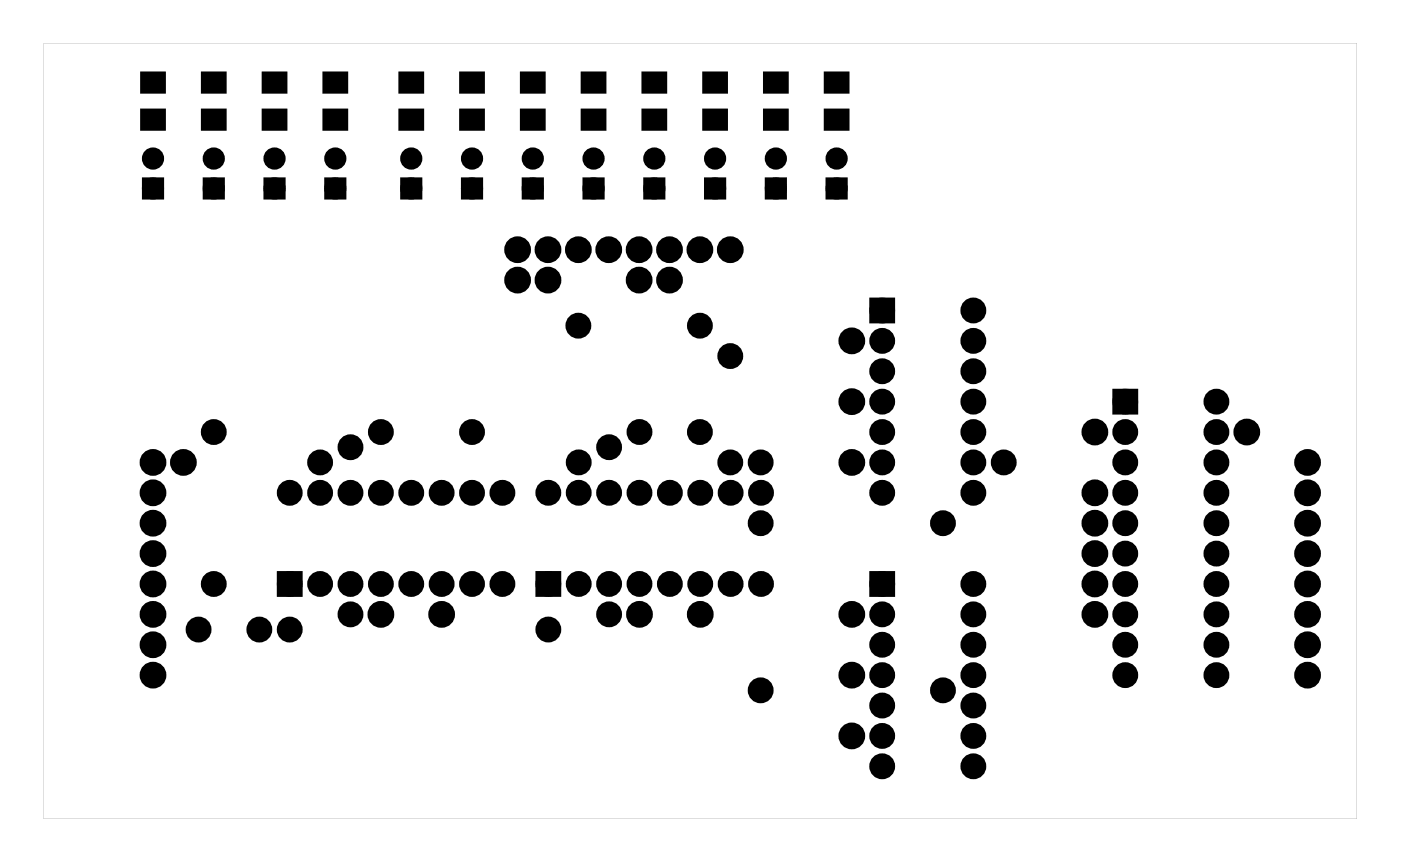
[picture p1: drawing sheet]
<svg xmlns="http://www.w3.org/2000/svg" width="117mm" height="72mm" viewBox="0 0 117 72" stroke-linecap="round" stroke-linejoin="round" font-family="sans-serif">
<g fill="#000">
<path d="M11.8 6.1h1.9v1.6h-1.9zM11.8 9.2h1.9v1.6h-1.9zM12.2 15.2h1.2v1.2h-1.2zM16.9 6.1h1.9v1.6h-1.9zM16.9 9.2h1.9v1.6h-1.9zM17.3 15.2h1.2v1.2h-1.2zM22 6.1h1.9v1.6h-1.9zM22 9.2h1.9v1.6h-1.9zM22.4 15.2h1.2v1.2h-1.2zM27.1 6.1h1.9v1.6h-1.9zM27.1 9.2h1.9v1.6h-1.9zM27.4 15.2h1.2v1.2h-1.2z"/>
<path d="M33.4 6.1h1.9v1.6h-1.9zM33.4 9.2h1.9v1.6h-1.9zM33.8 15.2h1.2v1.2h-1.2zM38.5 6.1h1.9v1.6h-1.9zM38.5 9.2h1.9v1.6h-1.9zM38.9 15.2h1.2v1.2h-1.2zM43.6 6.1h1.9v1.6h-1.9zM43.6 9.2h1.9v1.6h-1.9zM43.9 15.2h1.2v1.2h-1.2zM48.7 6.1h1.9v1.6h-1.9zM48.7 9.2h1.9v1.6h-1.9zM49 15.2h1.2v1.2h-1.2z"/>
<path d="M53.8 6.1h1.9v1.6h-1.9zM53.8 9.2h1.9v1.6h-1.9zM54.1 15.2h1.2v1.2h-1.2zM58.8 6.1h1.9v1.6h-1.9zM58.8 9.2h1.9v1.6h-1.9zM59.2 15.2h1.2v1.2h-1.2zM63.9 6.1h1.9v1.6h-1.9zM63.9 9.2h1.9v1.6h-1.9zM64.3 15.2h1.2v1.2h-1.2zM69 6.1h1.9v1.6h-1.9zM69 9.2h1.9v1.6h-1.9zM69.3 15.2h1.2v1.2h-1.2z"/>
<path d="M73.1 25.3h1.3v1.4h-1.3zM93.4 32.9h1.4v1.4h-1.4zM23.5 48.1h1.4v1.4h-1.4zM45.1 48.1h1.4v1.4h-1.4zM73.1 48.1h1.3v1.4h-1.3z"/>
<path d="M3.6 3.6h109.8v64.8h-109.8zM3.6 3.6v64.8h109.8v-64.8z"/>
</g>
<g fill="none" stroke="#000" stroke-width=".76" stroke-linecap="butt">
<path d="M73.1 25.3h1.3v1.4h-1.3zM93.4 32.9h1.4v1.4h-1.4zM23.5 48.1h1.4v1.4h-1.4zM45.1 48.1h1.4v1.4h-1.4zM73.1 48.1h1.3v1.4h-1.3z"/>
<circle cx="12.8" cy="38.7" r=".74"/>
<circle cx="15.3" cy="38.7" r=".74"/>
<circle cx="17.9" cy="36.1" r=".7"/>
<circle cx="26.8" cy="38.7" r=".7"/>
<circle cx="29.3" cy="37.4" r=".7"/>
<circle cx="31.8" cy="36.1" r=".7"/>
<circle cx="39.5" cy="36.1" r=".7"/>
<circle cx="43.3" cy="23.4" r=".74"/>
<circle cx="43.3" cy="20.9" r=".74"/>
<circle cx="45.8" cy="23.4" r=".74"/>
<circle cx="45.8" cy="20.9" r=".74"/>
<circle cx="48.4" cy="27.2" r=".7"/>
<circle cx="48.4" cy="20.9" r=".74"/>
<circle cx="48.4" cy="38.6" r=".7"/>
<circle cx="50.9" cy="20.9" r=".74"/>
<circle cx="50.9" cy="37.4" r=".7"/>
<circle cx="53.4" cy="20.9" r=".74"/>
<circle cx="53.4" cy="23.4" r=".74"/>
<circle cx="53.5" cy="36.1" r=".7"/>
<circle cx="56" cy="20.9" r=".74"/>
<circle cx="56" cy="23.4" r=".74"/>
<circle cx="58.5" cy="36.1" r=".7"/>
<circle cx="58.5" cy="27.2" r=".7"/>
<circle cx="58.5" cy="20.9" r=".74"/>
<circle cx="61.1" cy="29.8" r=".7"/>
<circle cx="61.1" cy="38.7" r=".7"/>
<circle cx="61.1" cy="20.9" r=".74"/>
<circle cx="63.6" cy="38.7" r=".7"/>
<circle cx="71.2" cy="38.7" r=".74"/>
<circle cx="71.2" cy="33.6" r=".74"/>
<circle cx="71.2" cy="28.5" r=".74"/>
<circle cx="73.8" cy="36.1" r=".7"/>
<circle cx="73.8" cy="28.5" r=".7"/>
<circle cx="73.8" cy="31" r=".7"/>
<circle cx="73.8" cy="33.6" r=".7"/>
<circle cx="73.8" cy="38.7" r=".7"/>
<circle cx="73.8" cy="26" r=".7"/>
<circle cx="81.4" cy="28.5" r=".7"/>
<circle cx="81.4" cy="36.1" r=".7"/>
<circle cx="81.4" cy="38.7" r=".7"/>
<circle cx="81.4" cy="31" r=".7"/>
<circle cx="81.4" cy="33.6" r=".7"/>
<circle cx="81.4" cy="26" r=".7"/>
<circle cx="83.9" cy="38.7" r=".7"/>
<circle cx="91.5" cy="36.1" r=".74"/>
<circle cx="94.1" cy="38.7" r=".7"/>
<circle cx="94.1" cy="36.1" r=".7"/>
<circle cx="94.1" cy="33.6" r=".7"/>
<circle cx="101.7" cy="38.7" r=".7"/>
<circle cx="101.7" cy="36.1" r=".7"/>
<circle cx="101.7" cy="33.6" r=".7"/>
<circle cx="104.2" cy="36.1" r=".74"/>
<circle cx="109.3" cy="38.7" r=".74"/>
<circle cx="12.8" cy="41.2" r=".74"/>
<circle cx="12.8" cy="46.3" r=".74"/>
<circle cx="12.8" cy="43.7" r=".74"/>
<circle cx="12.8" cy="48.8" r=".74"/>
<circle cx="12.8" cy="51.4" r=".74"/>
<circle cx="12.8" cy="56.4" r=".74"/>
<circle cx="12.8" cy="53.9" r=".74"/>
<circle cx="16.6" cy="52.6" r=".7"/>
<circle cx="17.9" cy="48.8" r=".7"/>
<circle cx="21.7" cy="52.6" r=".7"/>
<circle cx="24.2" cy="52.6" r=".7"/>
<circle cx="24.2" cy="41.2" r=".7"/>
<circle cx="24.2" cy="48.8" r=".7"/>
<circle cx="26.8" cy="41.2" r=".7"/>
<circle cx="26.8" cy="48.8" r=".7"/>
<circle cx="29.3" cy="51.4" r=".7"/>
<circle cx="29.3" cy="41.2" r=".7"/>
<circle cx="29.3" cy="48.8" r=".7"/>
<circle cx="31.8" cy="41.2" r=".7"/>
<circle cx="31.8" cy="48.8" r=".7"/>
<circle cx="31.8" cy="51.4" r=".74"/>
<circle cx="34.4" cy="41.2" r=".7"/>
<circle cx="34.4" cy="48.8" r=".7"/>
<circle cx="36.9" cy="41.2" r=".7"/>
<circle cx="36.9" cy="48.8" r=".7"/>
<circle cx="36.9" cy="51.4" r=".74"/>
<circle cx="39.5" cy="41.2" r=".7"/>
<circle cx="39.5" cy="48.8" r=".7"/>
<circle cx="42" cy="41.2" r=".7"/>
<circle cx="42" cy="48.8" r=".7"/>
<circle cx="45.8" cy="52.6" r=".7"/>
<circle cx="45.8" cy="41.2" r=".7"/>
<circle cx="45.8" cy="48.8" r=".7"/>
<circle cx="48.4" cy="41.2" r=".7"/>
<circle cx="48.4" cy="48.8" r=".7"/>
<circle cx="50.9" cy="41.2" r=".7"/>
<circle cx="50.9" cy="48.8" r=".7"/>
<circle cx="50.9" cy="51.3" r=".7"/>
<circle cx="53.5" cy="41.2" r=".7"/>
<circle cx="53.5" cy="48.8" r=".7"/>
<circle cx="53.5" cy="51.3" r=".74"/>
<circle cx="56" cy="41.2" r=".7"/>
<circle cx="56" cy="48.8" r=".7"/>
<circle cx="58.5" cy="41.2" r=".7"/>
<circle cx="58.5" cy="48.8" r=".7"/>
<circle cx="58.5" cy="51.3" r=".74"/>
<circle cx="61.1" cy="41.2" r=".7"/>
<circle cx="61.1" cy="48.8" r=".7"/>
<circle cx="63.6" cy="57.7" r=".7"/>
<circle cx="63.6" cy="43.7" r=".7"/>
<circle cx="63.6" cy="41.2" r=".7"/>
<circle cx="63.6" cy="48.8" r=".7"/>
<circle cx="71.2" cy="56.4" r=".74"/>
<circle cx="71.2" cy="51.4" r=".74"/>
<circle cx="73.8" cy="53.9" r=".7"/>
<circle cx="73.8" cy="41.2" r=".7"/>
<circle cx="73.8" cy="51.4" r=".7"/>
<circle cx="73.8" cy="56.4" r=".7"/>
<circle cx="73.8" cy="59" r=".7"/>
<circle cx="73.8" cy="48.8" r=".7"/>
<circle cx="78.8" cy="57.7" r=".7"/>
<circle cx="78.8" cy="43.7" r=".7"/>
<circle cx="81.4" cy="59" r=".7"/>
<circle cx="81.4" cy="51.4" r=".7"/>
<circle cx="81.4" cy="56.4" r=".7"/>
<circle cx="81.4" cy="41.2" r=".7"/>
<circle cx="81.4" cy="53.9" r=".7"/>
<circle cx="81.4" cy="48.8" r=".7"/>
<circle cx="91.5" cy="43.7" r=".74"/>
<circle cx="91.5" cy="48.8" r=".74"/>
<circle cx="91.5" cy="46.3" r=".74"/>
<circle cx="91.5" cy="41.2" r=".74"/>
<circle cx="91.5" cy="51.4" r=".74"/>
<circle cx="94.1" cy="51.4" r=".7"/>
<circle cx="94.1" cy="46.3" r=".7"/>
<circle cx="94.1" cy="41.2" r=".7"/>
<circle cx="94.1" cy="48.8" r=".7"/>
<circle cx="94.1" cy="43.7" r=".7"/>
<circle cx="94.1" cy="53.9" r=".7"/>
<circle cx="94.1" cy="56.4" r=".7"/>
<circle cx="101.7" cy="41.2" r=".7"/>
<circle cx="101.7" cy="46.3" r=".7"/>
<circle cx="101.7" cy="48.8" r=".7"/>
<circle cx="101.7" cy="51.4" r=".7"/>
<circle cx="101.7" cy="43.7" r=".7"/>
<circle cx="101.7" cy="53.9" r=".7"/>
<circle cx="101.7" cy="56.4" r=".7"/>
<circle cx="109.3" cy="43.7" r=".74"/>
<circle cx="109.3" cy="46.3" r=".74"/>
<circle cx="109.3" cy="41.2" r=".74"/>
<circle cx="109.3" cy="51.4" r=".74"/>
<circle cx="109.3" cy="48.8" r=".74"/>
<circle cx="109.3" cy="56.4" r=".74"/>
<circle cx="109.3" cy="53.9" r=".74"/>
<circle cx="71.2" cy="61.5" r=".74"/>
<circle cx="73.8" cy="64.1" r=".7"/>
<circle cx="73.8" cy="61.5" r=".7"/>
<circle cx="81.4" cy="61.5" r=".7"/>
<circle cx="81.4" cy="64.1" r=".7"/>
</g>
<g fill="#000">
<circle cx="12.8" cy="15.8" r=".6"/>
<circle cx="12.8" cy="13.3" r=".6"/>
<circle cx="17.9" cy="15.8" r=".6"/>
<circle cx="17.9" cy="13.3" r=".6"/>
<circle cx="23" cy="15.8" r=".6"/>
<circle cx="23" cy="13.3" r=".6"/>
<circle cx="28" cy="15.8" r=".6"/>
<circle cx="28" cy="13.3" r=".6"/>
<circle cx="34.4" cy="15.8" r=".6"/>
<circle cx="34.4" cy="13.3" r=".6"/>
<circle cx="39.5" cy="15.8" r=".6"/>
<circle cx="39.5" cy="13.3" r=".6"/>
<circle cx="44.5" cy="15.8" r=".6"/>
<circle cx="44.5" cy="13.3" r=".6"/>
<circle cx="49.6" cy="15.8" r=".6"/>
<circle cx="49.6" cy="13.3" r=".6"/>
<circle cx="54.7" cy="15.8" r=".6"/>
<circle cx="54.7" cy="13.3" r=".6"/>
<circle cx="59.8" cy="15.8" r=".6"/>
<circle cx="59.8" cy="13.3" r=".6"/>
<circle cx="64.9" cy="15.8" r=".6"/>
<circle cx="64.9" cy="13.3" r=".6"/>
<circle cx="69.9" cy="15.8" r=".6"/>
<circle cx="69.9" cy="13.3" r=".6"/>
<circle cx="12.8" cy="38.7" r=".74"/>
<circle cx="15.3" cy="38.7" r=".74"/>
<circle cx="17.9" cy="36.1" r=".7"/>
<circle cx="26.8" cy="38.7" r=".7"/>
<circle cx="29.3" cy="37.4" r=".7"/>
<circle cx="31.8" cy="36.1" r=".7"/>
<circle cx="39.5" cy="36.1" r=".7"/>
<circle cx="43.3" cy="23.4" r=".74"/>
<circle cx="43.3" cy="20.9" r=".74"/>
<circle cx="45.8" cy="23.4" r=".74"/>
<circle cx="45.8" cy="20.9" r=".74"/>
<circle cx="48.4" cy="27.2" r=".7"/>
<circle cx="48.4" cy="20.9" r=".74"/>
<circle cx="48.4" cy="38.6" r=".7"/>
<circle cx="50.9" cy="20.9" r=".74"/>
<circle cx="50.9" cy="37.4" r=".7"/>
<circle cx="53.4" cy="23.4" r=".74"/>
<circle cx="53.4" cy="20.9" r=".74"/>
<circle cx="53.5" cy="36.1" r=".7"/>
<circle cx="56" cy="23.4" r=".74"/>
<circle cx="56" cy="20.9" r=".74"/>
<circle cx="58.5" cy="36.1" r=".7"/>
<circle cx="58.5" cy="27.2" r=".7"/>
<circle cx="58.5" cy="20.9" r=".74"/>
<circle cx="61.1" cy="29.8" r=".7"/>
<circle cx="61.1" cy="38.7" r=".7"/>
<circle cx="61.1" cy="20.9" r=".74"/>
<circle cx="63.6" cy="38.7" r=".7"/>
<circle cx="71.2" cy="33.6" r=".74"/>
<circle cx="71.2" cy="28.5" r=".74"/>
<circle cx="71.2" cy="38.7" r=".74"/>
<circle cx="73.8" cy="36.1" r=".7"/>
<circle cx="73.8" cy="26" r=".7"/>
<circle cx="73.8" cy="31" r=".7"/>
<circle cx="73.8" cy="33.6" r=".7"/>
<circle cx="73.8" cy="28.5" r=".7"/>
<circle cx="73.8" cy="38.7" r=".7"/>
<circle cx="81.4" cy="26" r=".7"/>
<circle cx="81.4" cy="36.1" r=".7"/>
<circle cx="81.4" cy="31" r=".7"/>
<circle cx="81.4" cy="33.6" r=".7"/>
<circle cx="81.4" cy="28.5" r=".7"/>
<circle cx="81.4" cy="38.7" r=".7"/>
<circle cx="83.9" cy="38.7" r=".7"/>
<circle cx="91.5" cy="36.1" r=".74"/>
<circle cx="94.1" cy="38.7" r=".7"/>
<circle cx="94.1" cy="36.1" r=".7"/>
<circle cx="94.1" cy="33.6" r=".7"/>
<circle cx="101.7" cy="38.7" r=".7"/>
<circle cx="101.7" cy="36.1" r=".7"/>
<circle cx="101.7" cy="33.6" r=".7"/>
<circle cx="104.2" cy="36.1" r=".74"/>
<circle cx="109.3" cy="38.7" r=".74"/>
<circle cx="12.8" cy="51.4" r=".74"/>
<circle cx="12.8" cy="46.3" r=".74"/>
<circle cx="12.8" cy="43.7" r=".74"/>
<circle cx="12.8" cy="53.9" r=".74"/>
<circle cx="12.8" cy="41.2" r=".74"/>
<circle cx="12.8" cy="56.4" r=".74"/>
<circle cx="12.8" cy="48.8" r=".74"/>
<circle cx="16.6" cy="52.6" r=".7"/>
<circle cx="17.9" cy="48.8" r=".7"/>
<circle cx="21.7" cy="52.6" r=".7"/>
<circle cx="24.2" cy="52.6" r=".7"/>
<circle cx="24.2" cy="41.2" r=".7"/>
<circle cx="24.2" cy="48.8" r=".7"/>
<circle cx="26.8" cy="41.2" r=".7"/>
<circle cx="26.8" cy="48.8" r=".7"/>
<circle cx="29.3" cy="51.4" r=".7"/>
<circle cx="29.3" cy="41.2" r=".7"/>
<circle cx="29.3" cy="48.8" r=".7"/>
<circle cx="31.8" cy="41.2" r=".7"/>
<circle cx="31.8" cy="48.8" r=".7"/>
<circle cx="31.8" cy="51.4" r=".74"/>
<circle cx="34.4" cy="41.2" r=".7"/>
<circle cx="34.4" cy="48.8" r=".7"/>
<circle cx="36.9" cy="41.2" r=".7"/>
<circle cx="36.9" cy="48.8" r=".7"/>
<circle cx="36.9" cy="51.4" r=".74"/>
<circle cx="39.5" cy="41.2" r=".7"/>
<circle cx="39.5" cy="48.8" r=".7"/>
<circle cx="42" cy="41.2" r=".7"/>
<circle cx="42" cy="48.8" r=".7"/>
<circle cx="45.8" cy="52.6" r=".7"/>
<circle cx="45.8" cy="48.8" r=".7"/>
<circle cx="45.8" cy="41.2" r=".7"/>
<circle cx="48.4" cy="48.8" r=".7"/>
<circle cx="48.4" cy="41.2" r=".7"/>
<circle cx="50.9" cy="48.8" r=".7"/>
<circle cx="50.9" cy="41.2" r=".7"/>
<circle cx="50.9" cy="51.3" r=".7"/>
<circle cx="53.5" cy="48.8" r=".7"/>
<circle cx="53.5" cy="41.2" r=".7"/>
<circle cx="53.5" cy="51.3" r=".74"/>
<circle cx="56" cy="41.2" r=".7"/>
<circle cx="56" cy="48.8" r=".7"/>
<circle cx="58.5" cy="48.8" r=".7"/>
<circle cx="58.5" cy="41.2" r=".7"/>
<circle cx="58.5" cy="51.3" r=".74"/>
<circle cx="61.1" cy="48.8" r=".7"/>
<circle cx="61.1" cy="41.2" r=".7"/>
<circle cx="63.6" cy="43.7" r=".7"/>
<circle cx="63.6" cy="57.7" r=".7"/>
<circle cx="63.6" cy="48.8" r=".7"/>
<circle cx="63.6" cy="41.2" r=".7"/>
<circle cx="71.2" cy="51.4" r=".74"/>
<circle cx="71.2" cy="56.4" r=".74"/>
<circle cx="73.8" cy="56.4" r=".7"/>
<circle cx="73.8" cy="59" r=".7"/>
<circle cx="73.8" cy="51.4" r=".7"/>
<circle cx="73.8" cy="41.2" r=".7"/>
<circle cx="73.8" cy="53.9" r=".7"/>
<circle cx="73.8" cy="48.8" r=".7"/>
<circle cx="78.8" cy="43.7" r=".7"/>
<circle cx="78.8" cy="57.7" r=".7"/>
<circle cx="81.4" cy="56.4" r=".7"/>
<circle cx="81.4" cy="59" r=".7"/>
<circle cx="81.4" cy="51.4" r=".7"/>
<circle cx="81.4" cy="41.2" r=".7"/>
<circle cx="81.4" cy="53.9" r=".7"/>
<circle cx="81.4" cy="48.8" r=".7"/>
<circle cx="91.5" cy="51.4" r=".74"/>
<circle cx="91.5" cy="46.3" r=".74"/>
<circle cx="91.5" cy="43.7" r=".74"/>
<circle cx="91.5" cy="41.2" r=".74"/>
<circle cx="91.5" cy="48.8" r=".74"/>
<circle cx="94.1" cy="56.4" r=".7"/>
<circle cx="94.1" cy="51.4" r=".7"/>
<circle cx="94.1" cy="41.2" r=".7"/>
<circle cx="94.1" cy="46.3" r=".7"/>
<circle cx="94.1" cy="43.7" r=".7"/>
<circle cx="94.1" cy="53.9" r=".7"/>
<circle cx="94.1" cy="48.8" r=".7"/>
<circle cx="101.7" cy="51.4" r=".7"/>
<circle cx="101.7" cy="41.2" r=".7"/>
<circle cx="101.7" cy="56.4" r=".7"/>
<circle cx="101.7" cy="46.3" r=".7"/>
<circle cx="101.7" cy="43.7" r=".7"/>
<circle cx="101.7" cy="53.9" r=".7"/>
<circle cx="101.7" cy="48.8" r=".7"/>
<circle cx="109.3" cy="53.9" r=".74"/>
<circle cx="109.3" cy="41.2" r=".74"/>
<circle cx="109.3" cy="56.4" r=".74"/>
<circle cx="109.3" cy="48.8" r=".74"/>
<circle cx="109.3" cy="46.3" r=".74"/>
<circle cx="109.3" cy="43.7" r=".74"/>
<circle cx="109.3" cy="51.4" r=".74"/>
<circle cx="71.2" cy="61.5" r=".74"/>
<circle cx="73.8" cy="64.1" r=".7"/>
<circle cx="73.8" cy="61.5" r=".7"/>
<circle cx="81.4" cy="64.1" r=".7"/>
<circle cx="81.4" cy="61.5" r=".7"/>
</g>
<g fill="none" stroke="#000" stroke-width=".65" stroke-linecap="butt">
<path d="M12.2 15.2h1.2v1.2h-1.2zM17.3 15.2h1.2v1.2h-1.2zM22.4 15.2h1.2v1.2h-1.2zM27.4 15.2h1.2v1.2h-1.2zM33.8 15.2h1.2v1.2h-1.2zM38.9 15.2h1.2v1.2h-1.2zM43.9 15.2h1.2v1.2h-1.2zM49 15.2h1.2v1.2h-1.2zM54.1 15.2h1.2v1.2h-1.2zM59.2 15.2h1.2v1.2h-1.2zM64.3 15.2h1.2v1.2h-1.2zM69.3 15.2h1.2v1.2h-1.2z"/>
<circle cx="12.8" cy="15.8" r=".6"/>
<circle cx="12.8" cy="13.3" r=".6"/>
<circle cx="17.9" cy="15.8" r=".6"/>
<circle cx="17.9" cy="13.3" r=".6"/>
<circle cx="23" cy="15.8" r=".6"/>
<circle cx="23" cy="13.3" r=".6"/>
<circle cx="28" cy="15.8" r=".6"/>
<circle cx="28" cy="13.3" r=".6"/>
<circle cx="34.4" cy="15.8" r=".6"/>
<circle cx="34.4" cy="13.3" r=".6"/>
<circle cx="39.5" cy="15.8" r=".6"/>
<circle cx="39.5" cy="13.3" r=".6"/>
<circle cx="44.5" cy="15.8" r=".6"/>
<circle cx="44.5" cy="13.3" r=".6"/>
<circle cx="49.6" cy="15.8" r=".6"/>
<circle cx="49.6" cy="13.3" r=".6"/>
<circle cx="54.7" cy="15.8" r=".6"/>
<circle cx="54.7" cy="13.3" r=".6"/>
<circle cx="59.8" cy="15.8" r=".6"/>
<circle cx="59.8" cy="13.3" r=".6"/>
<circle cx="64.9" cy="15.8" r=".6"/>
<circle cx="64.9" cy="13.3" r=".6"/>
<circle cx="69.9" cy="15.8" r=".6"/>
<circle cx="69.9" cy="13.3" r=".6"/>
</g>
<g fill="none" stroke="#000" stroke-width=".25">
<path d="M11.8 6.1h1.9v1.6h-1.9zM11.8 9.2h1.9v1.6h-1.9zM16.9 6.1h1.9v1.6h-1.9zM16.9 9.2h1.9v1.6h-1.9zM22 6.1h1.9v1.6h-1.9zM22 9.2h1.9v1.6h-1.9zM27.1 6.1h1.9v1.6h-1.9zM27.1 9.2h1.9v1.6h-1.9zM33.4 6.1h1.9v1.6h-1.9zM33.4 9.2h1.9v1.6h-1.9zM38.5 6.1h1.9v1.6h-1.9zM38.5 9.2h1.9v1.6h-1.9z"/>
<path d="M43.6 6.1h1.9v1.6h-1.9zM43.6 9.2h1.9v1.6h-1.9zM48.7 6.1h1.9v1.6h-1.9zM48.7 9.2h1.9v1.6h-1.9zM53.8 6.1h1.9v1.6h-1.9zM53.8 9.2h1.9v1.6h-1.9zM58.8 6.1h1.9v1.6h-1.9zM58.8 9.2h1.9v1.6h-1.9zM63.9 6.1h1.9v1.6h-1.9zM63.9 9.2h1.9v1.6h-1.9zM69 6.1h1.9v1.6h-1.9zM69 9.2h1.9v1.6h-1.9z"/>
</g>
</svg>
